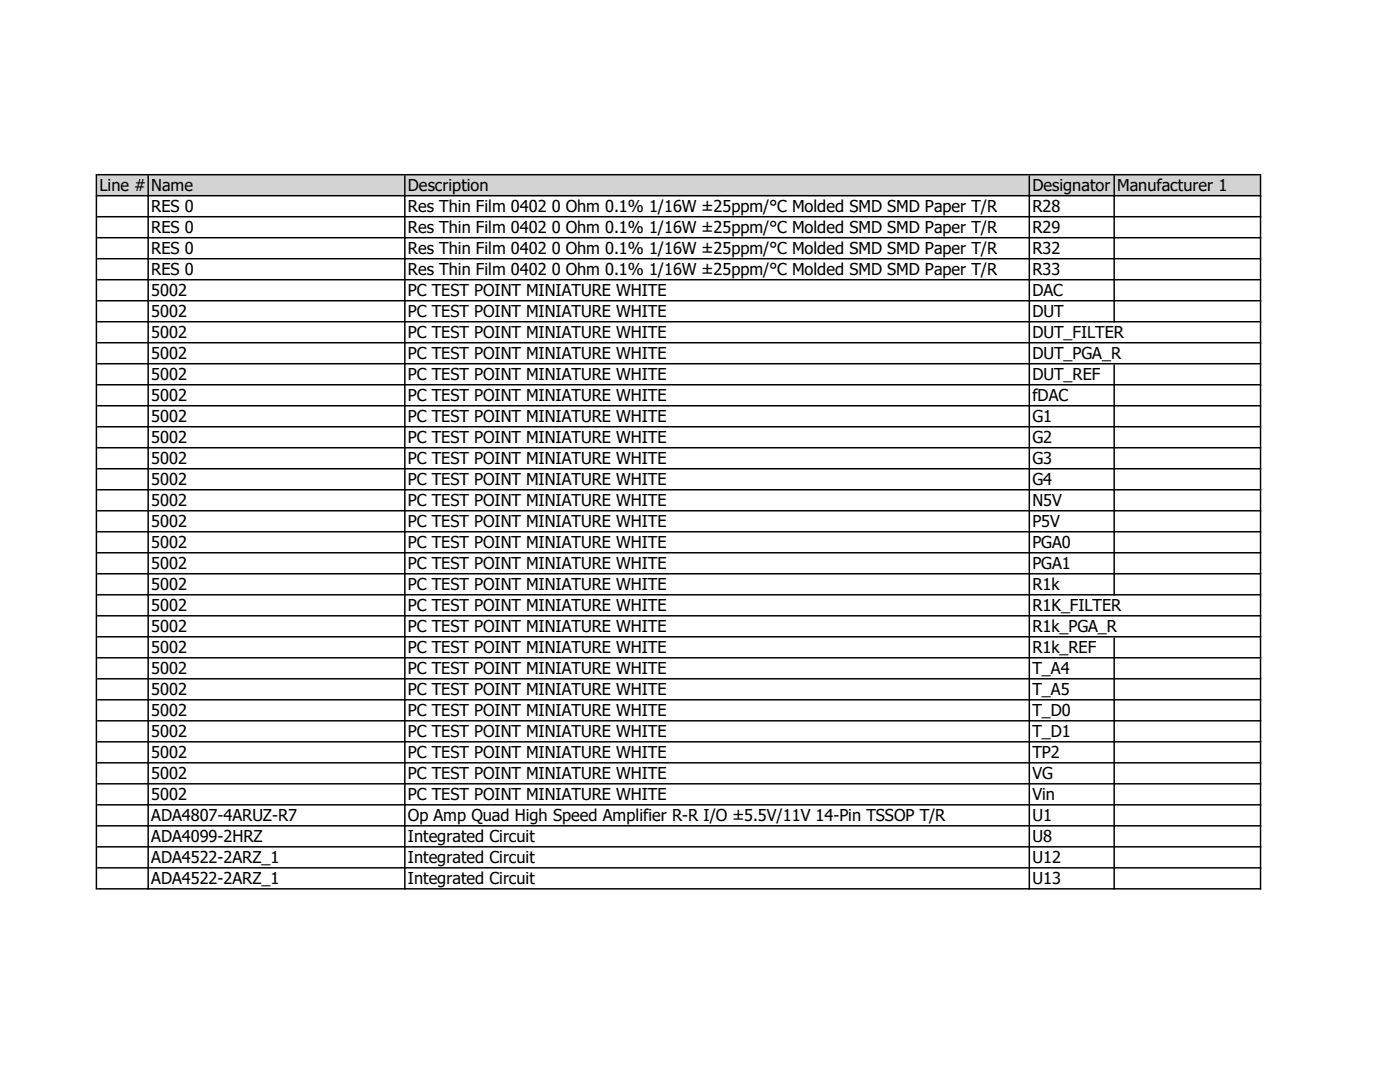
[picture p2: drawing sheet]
<svg xmlns="http://www.w3.org/2000/svg" width="279mm" height="216mm" viewBox="0 0 279 216" stroke-linecap="round" stroke-linejoin="round" font-family="sans-serif">
<defs><g id="words">
<g font-size="3.3">
<text x="19.9" y="38.1">Line #</text>
<text x="30.2" y="38.1">Name</text>
<text x="81.4" y="38.1">Description</text>
<text x="206" y="38.1">Designator</text>
<text x="223" y="38.1">Manufacturer 1</text>
<text x="30.2" y="42.3">RES 0</text>
<text x="30.2" y="46.5">RES 0</text>
<text x="81.4" y="42.3">Res Thin Film 0402 0 Ohm 0.1% 1/16W ±25ppm/°C Molded SMD SMD Paper T/R</text>
<text x="81.4" y="46.5">Res Thin Film 0402 0 Ohm 0.1% 1/16W ±25ppm/°C Molded SMD SMD Paper T/R</text>
<text x="206" y="42.3">R28</text>
<text x="206" y="46.5">R29</text>
<text x="30.2" y="50.7">RES 0</text>
<text x="81.4" y="50.7">Res Thin Film 0402 0 Ohm 0.1% 1/16W ±25ppm/°C Molded SMD SMD Paper T/R</text>
<text x="206" y="50.7">R32</text>
<text x="30.2" y="54.9">RES 0</text>
<text x="30.2" y="59.1">5002</text>
<text x="81.4" y="54.9">Res Thin Film 0402 0 Ohm 0.1% 1/16W ±25ppm/°C Molded SMD SMD Paper T/R</text>
<text x="81.4" y="59.1">PC TEST POINT MINIATURE WHITE</text>
<text x="206" y="54.9">R33</text>
<text x="206" y="59.1">DAC</text>
<text x="30.2" y="63.2">5002</text>
<text x="81.4" y="63.2">PC TEST POINT MINIATURE WHITE</text>
<text x="206" y="63.2">DUT</text>
<text x="30.2" y="67.4">5002</text>
<text x="30.2" y="71.6">5002</text>
<text x="81.4" y="67.4">PC TEST POINT MINIATURE WHITE</text>
<text x="81.4" y="71.6">PC TEST POINT MINIATURE WHITE</text>
<text x="206" y="67.4">DUT_FILTER</text>
<text x="206" y="71.6">DUT_PGA_R</text>
<text x="30.2" y="75.8">5002</text>
<text x="81.4" y="75.8">PC TEST POINT MINIATURE WHITE</text>
<text x="206" y="75.8">DUT_REF</text>
<text x="30.2" y="80">5002</text>
<text x="81.4" y="80">PC TEST POINT MINIATURE WHITE</text>
<text x="206" y="80">fDAC</text>
<text x="30.2" y="84.2">5002</text>
<text x="30.2" y="88.4">5002</text>
<text x="81.4" y="84.2">PC TEST POINT MINIATURE WHITE</text>
<text x="81.4" y="88.4">PC TEST POINT MINIATURE WHITE</text>
<text x="206" y="84.2">G1</text>
<text x="206" y="88.4">G2</text>
<text x="30.2" y="92.6">5002</text>
<text x="81.4" y="92.6">PC TEST POINT MINIATURE WHITE</text>
<text x="206" y="92.6">G3</text>
<text x="30.2" y="96.8">5002</text>
<text x="30.2" y="101">5002</text>
<text x="81.4" y="96.8">PC TEST POINT MINIATURE WHITE</text>
<text x="81.4" y="101">PC TEST POINT MINIATURE WHITE</text>
<text x="206" y="96.8">G4</text>
<text x="206" y="101">N5V</text>
<text x="30.2" y="105.2">5002</text>
<text x="81.4" y="105.2">PC TEST POINT MINIATURE WHITE</text>
<text x="206" y="105.2">P5V</text>
<text x="30.2" y="109.3">5002</text>
<text x="30.2" y="113.5">5002</text>
<text x="81.4" y="109.3">PC TEST POINT MINIATURE WHITE</text>
<text x="81.4" y="113.5">PC TEST POINT MINIATURE WHITE</text>
<text x="206" y="109.3">PGA0</text>
<text x="206" y="113.5">PGA1</text>
<text x="30.2" y="117.7">5002</text>
<text x="81.4" y="117.7">PC TEST POINT MINIATURE WHITE</text>
<text x="206" y="117.7">R1k</text>
<text x="30.2" y="121.9">5002</text>
<text x="81.4" y="121.9">PC TEST POINT MINIATURE WHITE</text>
<text x="206" y="121.9">R1K_FILTER</text>
<text x="30.2" y="126.1">5002</text>
<text x="30.2" y="130.3">5002</text>
<text x="81.4" y="126.1">PC TEST POINT MINIATURE WHITE</text>
<text x="81.4" y="130.3">PC TEST POINT MINIATURE WHITE</text>
<text x="206" y="126.1">R1k_PGA_R</text>
<text x="206" y="130.3">R1k_REF</text>
<text x="30.2" y="134.5">5002</text>
<text x="81.4" y="134.5">PC TEST POINT MINIATURE WHITE</text>
<text x="206" y="134.5">T_A4</text>
<text x="30.2" y="138.7">5002</text>
<text x="30.2" y="142.9">5002</text>
<text x="81.4" y="138.7">PC TEST POINT MINIATURE WHITE</text>
<text x="81.4" y="142.9">PC TEST POINT MINIATURE WHITE</text>
<text x="206" y="138.7">T_A5</text>
<text x="206" y="142.9">T_D0</text>
<text x="30.2" y="147.1">5002</text>
<text x="81.4" y="147.1">PC TEST POINT MINIATURE WHITE</text>
<text x="206" y="147.1">T_D1</text>
<text x="30.2" y="151.3">5002</text>
<text x="30.2" y="155.4">5002</text>
<text x="81.4" y="151.3">PC TEST POINT MINIATURE WHITE</text>
<text x="81.4" y="155.4">PC TEST POINT MINIATURE WHITE</text>
<text x="206" y="151.3">TP2</text>
<text x="206" y="155.4">VG</text>
<text x="30.2" y="159.6">5002</text>
<text x="81.4" y="159.6">PC TEST POINT MINIATURE WHITE</text>
<text x="206" y="159.6">Vin</text>
<text x="30.2" y="163.8">ADA4807-4ARUZ-R7</text>
<text x="81.4" y="163.8">Op Amp Quad High Speed Amplifier R-R I/O ±5.5V/11V 14-Pin TSSOP T/R</text>
<text x="206" y="163.8">U1</text>
<text x="30.2" y="168">ADA4099-2HRZ</text>
<text x="30.2" y="172.2">ADA4522-2ARZ_1</text>
<text x="81.4" y="168">Integrated Circuit</text>
<text x="81.4" y="172.2">Integrated Circuit</text>
<text x="206" y="168">U8</text>
<text x="206" y="172.2">U12</text>
<text x="30.2" y="176.4">ADA4522-2ARZ_1</text>
<text x="81.4" y="176.4">Integrated Circuit</text>
<text x="206" y="176.4">U13</text>
</g>
</g></defs>
<path d="M19.4 35h232.2v4.1h-232.2z" fill="#d3d3d3"/>
<g fill="#000">
<path d="M19.1 34.7h.3v4.5h-.3zM29.4 35h.3v4.2h-.3zM80.6 35h.3v4.2h-.3zM205.3 35h.3v4.2h-.3zM222.2 35h.3v4.2h-.3zM251.4 35h.3v4.2h-.3z" fill-rule="evenodd"/>
<path d="M19.4 34.7h232.3v.3h-232.3zM19.4 38.9h232.3v.3h-232.3z" fill-rule="evenodd"/>
<path d="M222.2 39h.3v25.3h-.3zM222.2 72.7h.3v46.1h-.3zM19.1 39h.3v138.5h-.3zM29.4 39h.3v138.5h-.3zM80.6 39h.3v138.5h-.3zM205.3 39h.3v138.5h-.3zM222.2 127.2h.3v50.3h-.3zM251.4 39h.3v138.5h-.3z" fill-rule="evenodd"/>
<path d="M19.4 43.1h232.3v.3h-232.3zM19.4 47.3h232.3v.3h-232.3zM19.4 51.5h232.3v.3h-232.3zM19.4 55.7h232.3v.3h-232.3zM19.4 59.9h232.3v.3h-232.3zM19.4 64.1h232.3v.2h-232.3zM19.4 68.2h232.3v.3h-232.3zM19.4 72.4h232.3v.3h-232.3zM19.4 76.6h232.3v.3h-232.3zM19.4 80.8h232.3v.3h-232.3zM19.4 85h232.3v.3h-232.3zM19.4 89.2h232.3v.3h-232.3zM19.4 93.4h232.3v.3h-232.3zM19.4 97.6h232.3v.3h-232.3zM19.4 101.8h232.3v.3h-232.3zM19.4 106h232.3v.3h-232.3zM19.4 110.2h232.3v.2h-232.3zM19.4 114.3h232.3v.3h-232.3zM19.4 118.5h232.3v.3h-232.3zM19.4 122.7h232.3v.3h-232.3zM19.4 126.9h232.3v.3h-232.3zM19.4 131.1h232.3v.3h-232.3zM19.4 135.3h232.3v.3h-232.3zM19.4 139.5h232.3v.3h-232.3zM19.4 143.7h232.3v.3h-232.3zM19.4 147.9h232.3v.3h-232.3zM19.4 152.1h232.3v.3h-232.3zM19.4 156.3h232.3v.2h-232.3zM19.4 160.4h232.3v.3h-232.3zM19.4 164.6h232.3v.3h-232.3zM19.4 168.8h232.3v.3h-232.3zM19.4 173h232.3v.3h-232.3zM19.4 177.2h232.3v.3h-232.3z" fill-rule="evenodd"/>
</g>
<use href="#words"/>
</svg>
